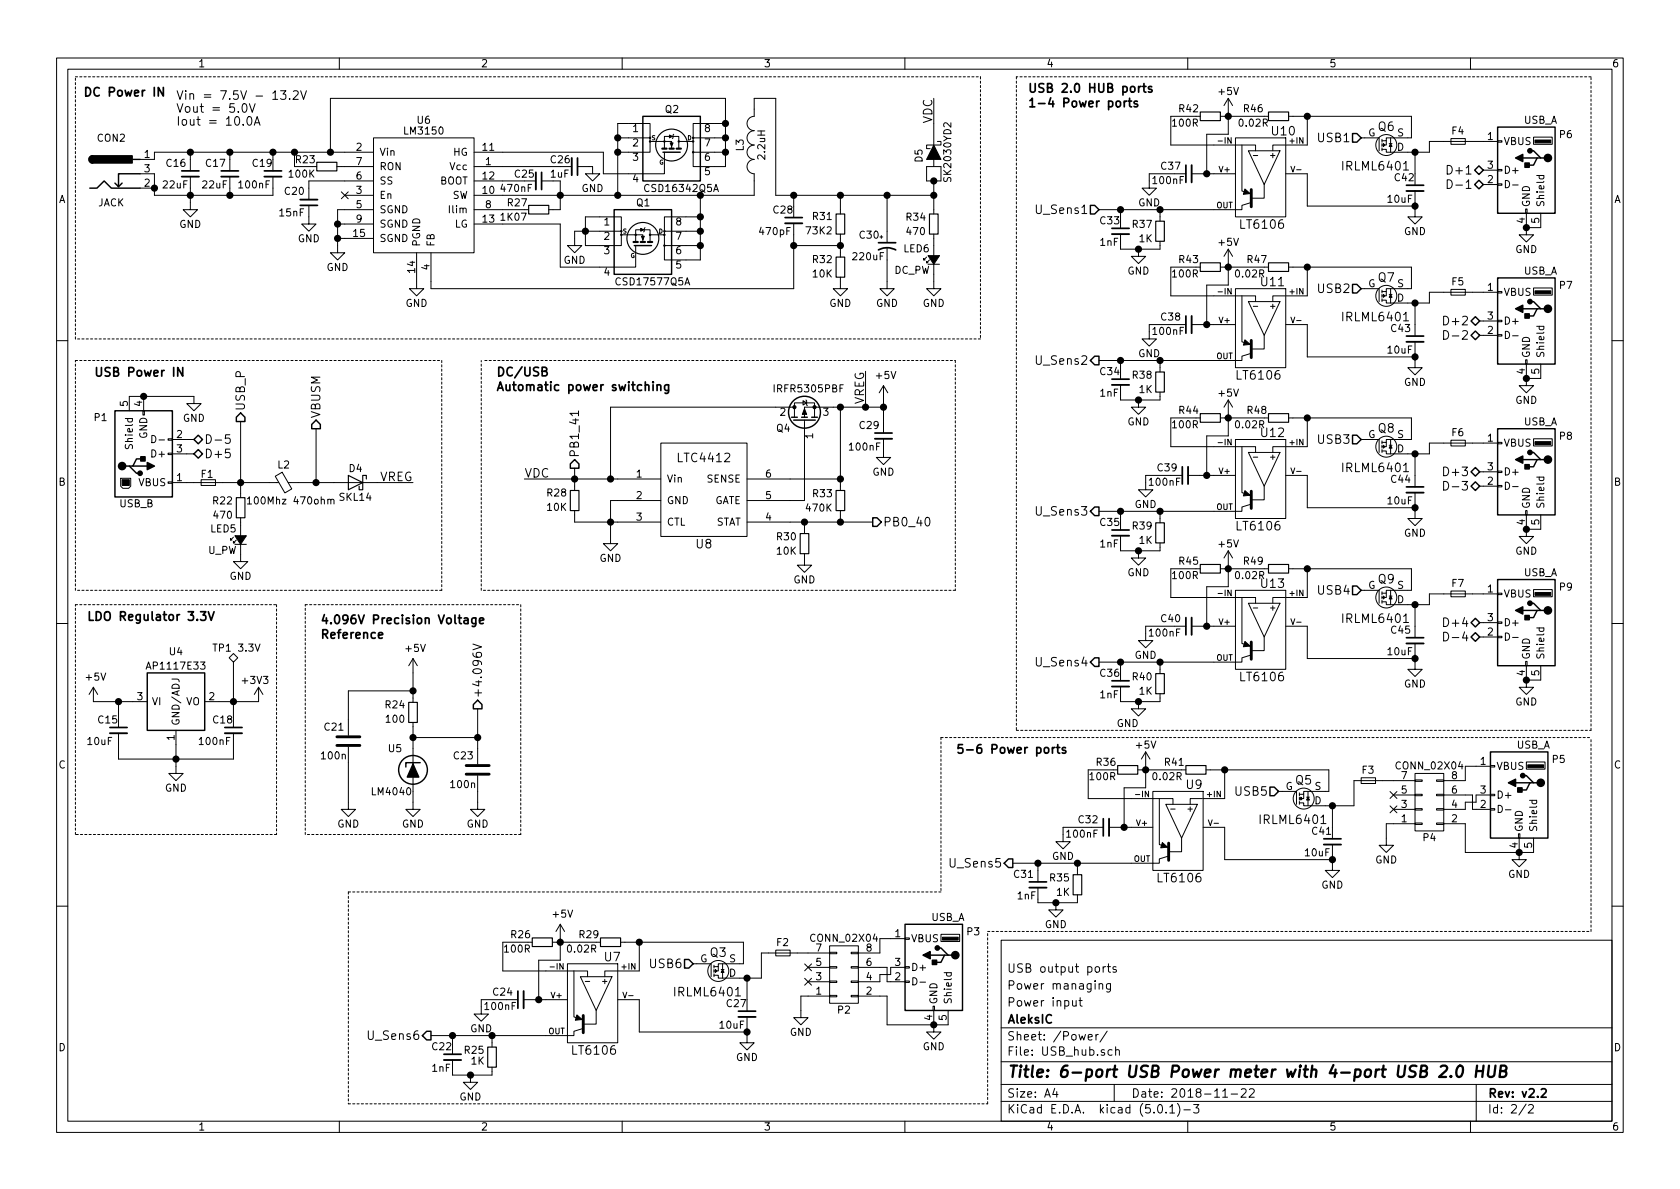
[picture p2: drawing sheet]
<svg xmlns="http://www.w3.org/2000/svg" width="297mm" height="210mm" viewBox="0 0 297 210" stroke-linecap="round" stroke-linejoin="round" font-family="sans-serif">
<defs><g id="words">
<text font-size="2.8" x="178" y="190.5">Title: 6-port USB Power meter with 4-port USB 2.0 HUB</text>
<g font-size="2.1">
<text x="14.6" y="17.1">DC Power IN</text>
<text x="31.1" y="17.6">Vin = 7.5V - 13.2V</text>
<text x="181.6" y="16.4">USB 2.0 HUB ports</text>
<text x="31.1" y="19.9">Vout = 5.0V</text>
<text x="31.1" y="22.2">Iout = 10.0A</text>
<text x="164.8" y="21.9" transform="rotate(-90 164.8 21.9)">VDC</text>
<text x="181.6" y="19">1-4 Power ports</text>
<text x="225" y="23.9">U10</text>
<text x="243.7" y="23.2">Q6</text>
<text x="233.2" y="25.1">USB1</text>
<text x="237.6" y="30.1">IRLML6401</text>
<text x="256.5" y="30.9">D+1</text>
<text x="257" y="33.4">D-1</text>
<text x="183.6" y="37.8">U_Sens1</text>
<text x="219.5" y="40.5">LT6106</text>
<text x="223.1" y="50.6">U11</text>
<text x="233.2" y="51.8">USB2</text>
<text x="243.7" y="49.8">Q7</text>
<text x="237.6" y="56.8">IRLML6401</text>
<text x="255.9" y="57.5">D+2</text>
<text x="183.6" y="64.5">U_Sens2</text>
<text x="256.4" y="60.1">D-2</text>
<text x="16.5" y="66.6">USB Power IN</text>
<text x="87.6" y="66.5">DC/USB</text>
<text x="87.6" y="69.1">Automatic power switching</text>
<text x="152.8" y="71.7" transform="rotate(-90 152.8 71.7)">VREG</text>
<text x="218.8" y="67.1">LT6106</text>
<text x="43.3" y="72.8" transform="rotate(-90 43.3 72.8)">USB_P</text>
<text x="56.6" y="74" transform="rotate(-90 56.6 74)">VBUSM</text>
<text x="223.1" y="77.3">U12</text>
<text x="243.7" y="76.5">Q8</text>
<text x="36.1" y="78.5">D-5</text>
<text x="36.1" y="81">D+5</text>
<text x="102.4" y="81" transform="rotate(-90 102.4 81)">PB1_41</text>
<text x="120" y="81.7">LTC4412</text>
<text x="233.2" y="78.5">USB3</text>
<text x="237.6" y="83.5">IRLML6401</text>
<text x="67" y="85.1">VREG</text>
<text x="92.7" y="84.4">VDC</text>
<text x="255.9" y="84.2">D+3</text>
<text x="256.4" y="86.7">D-3</text>
<text x="156.1" y="93.1">PB0_40</text>
<text x="183.6" y="91.2">U_Sens3</text>
<text x="218.8" y="93.8">LT6106</text>
<text x="123.1" y="97">U8</text>
<text x="223.1" y="104">U13</text>
<text x="233.2" y="105.2">USB4</text>
<text x="243.7" y="103.2">Q9</text>
<text x="15.2" y="109.8">LDO Regulator 3.3V</text>
<text x="56.5" y="110.4">4.096V Precision Voltage</text>
<text x="56.5" y="112.9">Reference</text>
<text x="237.6" y="110.2">IRLML6401</text>
<text x="255.9" y="110.9">D+4</text>
<text x="256.4" y="113.4">D-4</text>
<text x="183.6" y="117.9">U_Sens4</text>
<text x="85.2" y="123.6" transform="rotate(-90 85.2 123.6)">+4.096V</text>
<text x="219.5" y="120.5">LT6106</text>
<text x="168.9" y="133.3">5-6 Power ports</text>
<text x="209.8" y="139.5">U9</text>
<text x="218.6" y="140.7">USB5</text>
<text x="229.1" y="138.7">Q5</text>
<text x="223" y="145.7">IRLML6401</text>
<text x="168.3" y="153.4">U_Sens5</text>
<text x="204.9" y="156">LT6106</text>
<text x="106.9" y="170">U7</text>
<text x="115.1" y="171.2">USB6</text>
<text x="125.6" y="169.2">Q3</text>
<text x="178" y="172">USB output ports</text>
<text x="119.5" y="176.2">IRLML6401</text>
<text x="178" y="178">Power input</text>
<text x="178" y="175">Power managing</text>
<text x="65.5" y="183.9">U_Sens6</text>
<text x="178" y="184">Sheet: /Power/</text>
<text x="178" y="181">AleksIC</text>
<text x="101.4" y="186.5">LT6106</text>
<text x="178" y="186.7">File: USB_hub.sch</text>
<text x="178" y="196.9">KiCad E.D.A. kicad (5.0.1)-3</text>
<text x="178" y="194.1">Size: A4</text>
<text x="200" y="194.1">Date: 2018-11-22</text>
<text x="263" y="194.1">Rev: v2.2</text>
<text x="263" y="196.9">Id: 2/2</text>
</g>
<g font-size="1.8">
<text x="35" y="11.9">1</text>
<text x="85" y="11.9">2</text>
<text x="135" y="11.9">3</text>
<text x="185" y="11.9">4</text>
<text x="235" y="11.9">5</text>
<text x="285" y="11.9">6</text>
<text x="215.6" y="16.8">+5V</text>
<text x="71.7" y="23.8">LM3150</text>
<text x="73.8" y="21.9">U6</text>
<text x="111.9" y="23.4">1</text>
<text x="117.7" y="20">Q2</text>
<text x="124.6" y="23.4">8</text>
<text x="207.4" y="22.4">100R</text>
<text x="208.5" y="19.9">R42</text>
<text x="219.2" y="22.4">0.02R</text>
<text x="220" y="19.9">R46</text>
<text x="256.7" y="23.8">F4</text>
<text x="269.4" y="21.9">USB_A</text>
<text x="17.2" y="25.1">CON2</text>
<text x="25.6" y="27.9">1</text>
<text x="29.5" y="29.5">C16</text>
<text x="36.5" y="29.5">C17</text>
<text x="44.7" y="29.5">C19</text>
<text x="52.3" y="28.9">R23</text>
<text x="63" y="26.7">2</text>
<text x="63" y="29.2">7</text>
<text x="67.1" y="27.6">Vin</text>
<text x="80.2" y="27.6">HG</text>
<text x="85.4" y="26.7">11</text>
<text x="85.9" y="29.2">1</text>
<text x="97.4" y="28.9">C26</text>
<text x="111.9" y="25.9">2</text>
<text x="111.9" y="28.4">3</text>
<text x="124.6" y="28.4">6</text>
<text x="124.6" y="25.9">7</text>
<text x="131.5" y="26.7" transform="rotate(-90 131.5 26.7)">L3</text>
<text x="135.3" y="28" transform="rotate(-90 135.3 28)">2.2uH</text>
<text x="163.1" y="28.7" transform="rotate(-90 163.1 28.7)">D5</text>
<text x="241.9" y="24.1">G</text>
<text x="247" y="26.7">D</text>
<text x="247.1" y="24.1">S</text>
<text x="263" y="24.8">1</text>
<text x="263" y="29.8">3</text>
<text x="265.8" y="25.6">VBUS</text>
<text x="275.8" y="24.4">P6</text>
<text x="10.4" y="35.9">A</text>
<text x="25.6" y="33">2</text>
<text x="25.6" y="30.5">3</text>
<text x="28.9" y="33.3">22uF</text>
<text x="35.9" y="33.3">22uF</text>
<text x="42.4" y="33.3">100nF</text>
<text x="50.4" y="34.5">C20</text>
<text x="51.2" y="31.4">100K</text>
<text x="63" y="34.3">3</text>
<text x="63" y="31.7">6</text>
<text x="67.1" y="35.2">En</text>
<text x="67.1" y="32.6">SS</text>
<text x="67.1" y="30.1">RON</text>
<text x="77.7" y="32.6">BOOT</text>
<text x="79.7" y="30.1">Vcc</text>
<text x="80" y="35.2">SW</text>
<text x="85.4" y="34.3">10</text>
<text x="85.4" y="31.7">12</text>
<text x="88.7" y="34">470nF</text>
<text x="91.1" y="31.4">C25</text>
<text x="97.4" y="31.4">1uF</text>
<text x="102.8" y="34">GND</text>
<text x="111.9" y="32.3">4</text>
<text x="114.3" y="34">CSD16342Q5A</text>
<text x="124.6" y="31">5</text>
<text x="168.2" y="31.8" transform="rotate(-90 168.2 31.8)">SK2030YD2</text>
<text x="204" y="32.6">100nF</text>
<text x="205.4" y="30">C37</text>
<text x="245.4" y="35.9">10uF</text>
<text x="246.7" y="32">C42</text>
<text x="263" y="32.4">2</text>
<text x="265.8" y="30.7">D+</text>
<text x="285.4" y="35.9">A</text>
<text x="17.3" y="36.5">JACK</text>
<text x="31.7" y="40.3">GND</text>
<text x="49.5" y="38.3">15nF</text>
<text x="62.5" y="41.9">15</text>
<text x="63" y="36.8">5</text>
<text x="63" y="39.4">9</text>
<text x="67.1" y="37.7">SGND</text>
<text x="67.1" y="40.3">SGND</text>
<text x="79.8" y="37.7">Ilim</text>
<text x="80.3" y="40.3">LG</text>
<text x="85.4" y="39.4">13</text>
<text x="85.9" y="36.8">8</text>
<text x="88.7" y="39">1K07</text>
<text x="89.8" y="36.5">R27</text>
<text x="106.8" y="39.9">1</text>
<text x="112.6" y="36.5">Q1</text>
<text x="119.5" y="39.9">8</text>
<text x="134.4" y="41.6">470pF</text>
<text x="136.8" y="37.8">C28</text>
<text x="142.7" y="41.4">73K2</text>
<text x="143.8" y="38.9">R31</text>
<text x="160.3" y="39">R34</text>
<text x="160.4" y="41.6">470</text>
<text x="194.6" y="39.7">C33</text>
<text x="200.3" y="40.3">R37</text>
<text x="201.2" y="36.5">GND</text>
<text x="248.2" y="41.6">GND</text>
<text x="269.6" y="39.5" transform="rotate(-90 269.6 39.5)">4</text>
<text x="270.5" y="36.7" transform="rotate(-90 270.5 36.7)">GND</text>
<text x="272.2" y="39.5" transform="rotate(-90 272.2 39.5)">5</text>
<text x="273" y="36.7" transform="rotate(-90 273 36.7)">Shield</text>
<text x="52.7" y="42.8">GND</text>
<text x="57.7" y="47.9">GND</text>
<text x="67.1" y="42.8">SGND</text>
<text x="74.3" y="43.7" transform="rotate(-90 74.3 43.7)">PGND</text>
<text x="75.9" y="47.7" transform="rotate(-90 75.9 47.7)">4</text>
<text x="76.8" y="43.7" transform="rotate(-90 76.8 43.7)">FB</text>
<text x="99.6" y="46.7">GND</text>
<text x="106.8" y="42.4">2</text>
<text x="106.8" y="45">3</text>
<text x="119.5" y="47.5">5</text>
<text x="119.5" y="45">6</text>
<text x="119.5" y="42.4">7</text>
<text x="143.8" y="46.5">R32</text>
<text x="151" y="46">220uF</text>
<text x="152" y="42.2">C30</text>
<text x="159.8" y="44.6">LED6</text>
<text x="194.5" y="43.5">1nF</text>
<text x="201.4" y="42.8">1K</text>
<text x="208.5" y="46.5">R43</text>
<text x="215.6" y="43.5">+5V</text>
<text x="220.6" y="46.5">R47</text>
<text x="267.9" y="44.7">GND</text>
<text x="73.4" y="48.2" transform="rotate(-90 73.4 48.2)">14</text>
<text x="106.8" y="48.8">4</text>
<text x="109.2" y="50.5">CSD17577Q5A</text>
<text x="143.8" y="49.1">10K</text>
<text x="158.1" y="48.4">DC_PW</text>
<text x="199.3" y="48.6">GND</text>
<text x="207.4" y="49.1">100R</text>
<text x="218.6" y="49.1">0.02R</text>
<text x="241.9" y="50.8">G</text>
<text x="247" y="53.3">D</text>
<text x="247.1" y="50.8">S</text>
<text x="256.7" y="50.5">F5</text>
<text x="263" y="51.4">1</text>
<text x="265.8" y="52.3">VBUS</text>
<text x="269.4" y="48.6">USB_A</text>
<text x="275.8" y="51.1">P7</text>
<text x="71.7" y="54.3">GND</text>
<text x="146.6" y="54.3">GND</text>
<text x="154.9" y="54.3">GND</text>
<text x="163.1" y="54.3">GND</text>
<text x="204" y="59.2">100nF</text>
<text x="205.4" y="56.7">C38</text>
<text x="246" y="58.7">C43</text>
<text x="263" y="59">2</text>
<text x="263" y="56.5">3</text>
<text x="265.8" y="57.4">D+</text>
<text x="201.2" y="63.2">GND</text>
<text x="245.4" y="62.5">10uF</text>
<text x="270.5" y="63.4" transform="rotate(-90 270.5 63.4)">GND</text>
<text x="273" y="63.4" transform="rotate(-90 273 63.4)">Shield</text>
<text x="22.6" y="71.9" transform="rotate(-90 22.6 71.9)">5</text>
<text x="25.1" y="71.9" transform="rotate(-90 25.1 71.9)">4</text>
<text x="137.2" y="69.4">IRFR5305PBF</text>
<text x="155" y="67">+5V</text>
<text x="194.5" y="70.1">1nF</text>
<text x="194.6" y="66.3">C34</text>
<text x="200.3" y="67">R38</text>
<text x="201.4" y="69.5">1K</text>
<text x="215.6" y="70.1">+5V</text>
<text x="248.2" y="68.2">GND</text>
<text x="267.9" y="71.4">GND</text>
<text x="269.6" y="66.1" transform="rotate(-90 269.6 66.1)">4</text>
<text x="272.2" y="66.1" transform="rotate(-90 272.2 66.1)">5</text>
<text x="16.7" y="74.5">P1</text>
<text x="26" y="77.6" transform="rotate(-90 26 77.6)">GND</text>
<text x="31.3" y="77.5">2</text>
<text x="32.3" y="74.6">GND</text>
<text x="137.3" y="76.4">Q4</text>
<text x="137.9" y="73.5">2</text>
<text x="143.8" y="77.6" transform="rotate(-90 143.8 77.6)">1</text>
<text x="145.6" y="73.5">3</text>
<text x="152" y="75.9">C29</text>
<text x="199.3" y="75.2">GND</text>
<text x="207.4" y="75.7">100R</text>
<text x="208.5" y="73.2">R44</text>
<text x="218.6" y="75.7">0.02R</text>
<text x="220.6" y="73.2">R48</text>
<text x="241.9" y="77.5">G</text>
<text x="247.1" y="77.5">S</text>
<text x="256.7" y="77.1">F6</text>
<text x="269.4" y="75.2">USB_A</text>
<text x="275.8" y="77.8">P8</text>
<text x="23.5" y="79" transform="rotate(-90 23.5 79)">Shield</text>
<text x="27.2" y="80.9">D+</text>
<text x="31.3" y="80">3</text>
<text x="49.1" y="82.8">L2</text>
<text x="61.7" y="83.5">D4</text>
<text x="150.3" y="79.7">100nF</text>
<text x="204.7" y="83.4">C39</text>
<text x="247" y="80">D</text>
<text x="263" y="78.1">1</text>
<text x="263" y="83.2">3</text>
<text x="265.8" y="79">VBUS</text>
<text x="10.4" y="85.9">B</text>
<text x="21.1" y="89.7">USB_B</text>
<text x="24.6" y="86">VBUS</text>
<text x="31.3" y="85.1">1</text>
<text x="35.6" y="84.5">F1</text>
<text x="37.7" y="89.2">R22</text>
<text x="44.7" y="89.2">100Mhz 470ohm</text>
<text x="60.1" y="88.6">SKL14</text>
<text x="96.8" y="87.8">R28</text>
<text x="112.5" y="84.4">1</text>
<text x="112.5" y="88.3">2</text>
<text x="117.9" y="85.3">Vin</text>
<text x="117.9" y="89.1">GND</text>
<text x="125.1" y="85.3">SENSE</text>
<text x="126.2" y="89.1">GATE</text>
<text x="135.4" y="88.3">5</text>
<text x="135.4" y="84.4">6</text>
<text x="143.8" y="87.9">R33</text>
<text x="154.3" y="84.1">GND</text>
<text x="200.6" y="89.8">GND</text>
<text x="203.4" y="85.9">100nF</text>
<text x="245.4" y="89.2">10uF</text>
<text x="246" y="85.4">C44</text>
<text x="263" y="85.7">2</text>
<text x="265.8" y="84.1">D+</text>
<text x="285.4" y="85.9">B</text>
<text x="37.2" y="94.2">LED5</text>
<text x="37.9" y="91.7">470</text>
<text x="96.8" y="90.3">10K</text>
<text x="112.5" y="92.1">3</text>
<text x="117.9" y="93">CTL</text>
<text x="126.4" y="93">STAT</text>
<text x="135.4" y="92.1">4</text>
<text x="137.4" y="95.5">R30</text>
<text x="142.6" y="90.5">470K</text>
<text x="194.6" y="93">C35</text>
<text x="200.3" y="93.6">R39</text>
<text x="248.2" y="94.9">GND</text>
<text x="269.6" y="92.8" transform="rotate(-90 269.6 92.8)">4</text>
<text x="270.5" y="90" transform="rotate(-90 270.5 90)">GND</text>
<text x="272.2" y="92.8" transform="rotate(-90 272.2 92.8)">5</text>
<text x="273" y="90" transform="rotate(-90 273 90)">Shield</text>
<text x="36.8" y="98">U_PW</text>
<text x="106" y="99.4">GND</text>
<text x="137.4" y="98.1">10K</text>
<text x="194.5" y="96.8">1nF</text>
<text x="199.3" y="101.9">GND</text>
<text x="201.4" y="96.2">1K</text>
<text x="208.5" y="99.9">R45</text>
<text x="215.6" y="96.8">+5V</text>
<text x="220" y="99.9">R49</text>
<text x="267.9" y="98.1">GND</text>
<text x="269.4" y="101.9">USB_A</text>
<text x="40.6" y="102.5">GND</text>
<text x="140.3" y="103.2">GND</text>
<text x="207.4" y="102.4">100R</text>
<text x="218.6" y="102.4">0.02R</text>
<text x="241.9" y="104.1">G</text>
<text x="247" y="106.7">D</text>
<text x="247.1" y="104.1">S</text>
<text x="256.7" y="103.8">F7</text>
<text x="263" y="104.8">1</text>
<text x="265.8" y="105.7">VBUS</text>
<text x="275.8" y="104.4">P9</text>
<text x="203.4" y="112.6">100nF</text>
<text x="205.4" y="110">C40</text>
<text x="246" y="112.1">C45</text>
<text x="263" y="112.4">2</text>
<text x="263" y="109.8">3</text>
<text x="265.8" y="110.7">D+</text>
<text x="26.4" y="118.4">AP1117E33</text>
<text x="30" y="115.9">U4</text>
<text x="37.6" y="115.2">TP1</text>
<text x="42.2" y="115.2">3.3V</text>
<text x="71.8" y="115.3">+5V</text>
<text x="194.6" y="119.7">C36</text>
<text x="200.6" y="116.5">GND</text>
<text x="245.4" y="115.9">10uF</text>
<text x="269.6" y="119.5" transform="rotate(-90 269.6 119.5)">4</text>
<text x="270.5" y="116.7" transform="rotate(-90 270.5 116.7)">GND</text>
<text x="272.2" y="119.5" transform="rotate(-90 272.2 119.5)">5</text>
<text x="273" y="116.7" transform="rotate(-90 273 116.7)">Shield</text>
<text x="15.3" y="120.4">+5V</text>
<text x="24.3" y="123.8">3</text>
<text x="26.8" y="124.7">VI</text>
<text x="32.9" y="124.7">VO</text>
<text x="37" y="123.8">2</text>
<text x="43" y="120.9">+3V3</text>
<text x="68.2" y="125.3">R24</text>
<text x="194.5" y="123.5">1nF</text>
<text x="200.3" y="120.3">R40</text>
<text x="201.4" y="122.9">1K</text>
<text x="248.2" y="121.6">GND</text>
<text x="267.9" y="124.8">GND</text>
<text x="15.6" y="131.7">10uF</text>
<text x="17.4" y="127.9">C15</text>
<text x="30.9" y="130.9" transform="rotate(-90 30.9 130.9)">1</text>
<text x="31.7" y="128.4" transform="rotate(-90 31.7 128.4)">GND/ADJ</text>
<text x="35.4" y="131.7">100nF</text>
<text x="37.7" y="127.9">C18</text>
<text x="57.4" y="129.2">C21</text>
<text x="68.4" y="127.8">100</text>
<text x="197.4" y="128.6">GND</text>
<text x="10.4" y="135.9">C</text>
<text x="57" y="134.3">100n</text>
<text x="68.7" y="133">U5</text>
<text x="80.3" y="134.3">C23</text>
<text x="192.8" y="138">100R</text>
<text x="193.9" y="135.4">R36</text>
<text x="201" y="132.4">+5V</text>
<text x="204" y="138">0.02R</text>
<text x="206" y="135.4">R41</text>
<text x="240.9" y="136.8">F3</text>
<text x="247.1" y="136.1">CONN_02X04</text>
<text x="247.8" y="137.8">7</text>
<text x="256.7" y="137.8">8</text>
<text x="261.8" y="135.2">1</text>
<text x="264.5" y="136.1">VBUS</text>
<text x="268.1" y="132.4">USB_A</text>
<text x="274.5" y="134.9">P5</text>
<text x="285.4" y="135.9">C</text>
<text x="29.2" y="140">GND</text>
<text x="66" y="140.6">LM4040</text>
<text x="79.8" y="139.4">100n</text>
<text x="227.3" y="139.7">G</text>
<text x="232.4" y="142.2">D</text>
<text x="232.5" y="139.7">S</text>
<text x="247.8" y="142.9">3</text>
<text x="247.8" y="140.3">5</text>
<text x="256.7" y="142.9">4</text>
<text x="256.7" y="140.3">6</text>
<text x="261.8" y="142.9">2</text>
<text x="261.8" y="140.3">3</text>
<text x="264.5" y="141.2">D+</text>
<text x="59.6" y="146.3">GND</text>
<text x="71.1" y="146.3">GND</text>
<text x="82.5" y="146.3">GND</text>
<text x="188.7" y="148.1">100nF</text>
<text x="190.8" y="145.6">C32</text>
<text x="232.1" y="147.6">C41</text>
<text x="247.8" y="145.4">1</text>
<text x="251.7" y="148.8">P4</text>
<text x="256.7" y="145.4">2</text>
<text x="268.4" y="150" transform="rotate(-90 268.4 150)">4</text>
<text x="269.2" y="147.2" transform="rotate(-90 269.2 147.2)">GND</text>
<text x="270.9" y="150" transform="rotate(-90 270.9 150)">5</text>
<text x="271.8" y="147.2" transform="rotate(-90 271.8 147.2)">Shield</text>
<text x="179.3" y="155.2">C31</text>
<text x="185.7" y="155.9">R35</text>
<text x="186" y="152.1">GND</text>
<text x="230.8" y="151.4">10uF</text>
<text x="243.2" y="152.7">GND</text>
<text x="266.6" y="155.2">GND</text>
<text x="179.9" y="159">1nF</text>
<text x="186.8" y="158.4">1K</text>
<text x="233.6" y="157.1">GND</text>
<text x="90.4" y="165.9">R26</text>
<text x="97.8" y="162.3">+5V</text>
<text x="102.5" y="165.9">R29</text>
<text x="137.4" y="167.3">F2</text>
<text x="143.6" y="166.5">CONN_02X04</text>
<text x="158.3" y="165.7">1</text>
<text x="161" y="166.6">VBUS</text>
<text x="164.6" y="162.9">USB_A</text>
<text x="171" y="165.4">P3</text>
<text x="184.7" y="164.1">GND</text>
<text x="89.3" y="168.4">100R</text>
<text x="100.5" y="168.4">0.02R</text>
<text x="123.8" y="170.2">G</text>
<text x="128.9" y="172.7">D</text>
<text x="129" y="170.2">S</text>
<text x="144.3" y="173.3">3</text>
<text x="144.3" y="170.8">5</text>
<text x="144.3" y="168.3">7</text>
<text x="153.2" y="173.3">4</text>
<text x="153.2" y="170.8">6</text>
<text x="153.2" y="168.3">8</text>
<text x="158.3" y="173.3">2</text>
<text x="158.3" y="170.8">3</text>
<text x="161" y="171.7">D+</text>
<text x="85.9" y="178.6">100nF</text>
<text x="87.2" y="176.1">C24</text>
<text x="128.5" y="178.1">C27</text>
<text x="144.3" y="175.9">1</text>
<text x="148.2" y="179.2">P2</text>
<text x="153.2" y="175.9">2</text>
<text x="165.7" y="177.7" transform="rotate(-90 165.7 177.7)">GND</text>
<text x="168.3" y="177.7" transform="rotate(-90 168.3 177.7)">Shield</text>
<text x="10.4" y="185.9">D</text>
<text x="76.5" y="185.7">C22</text>
<text x="83.1" y="182.5">GND</text>
<text x="127.3" y="181.9">10uF</text>
<text x="139.6" y="183.2">GND</text>
<text x="163.1" y="185.7">GND</text>
<text x="164.8" y="180.4" transform="rotate(-90 164.8 180.4)">4</text>
<text x="167.4" y="180.4" transform="rotate(-90 167.4 180.4)">5</text>
<text x="285.4" y="185.9">D</text>
<text x="76.4" y="189.5">1nF</text>
<text x="82.2" y="186.4">R25</text>
<text x="83.3" y="188.3">1K</text>
<text x="130.1" y="187.6">GND</text>
<text x="81.2" y="194.6">GND</text>
<text x="35" y="199.9">1</text>
<text x="85" y="199.9">2</text>
<text x="135" y="199.9">3</text>
<text x="185" y="199.9">4</text>
<text x="235" y="199.9">5</text>
<text x="285" y="199.9">6</text>
</g>
<g font-size="1.4">
<text x="215.6" y="25.4">-IN</text>
<text x="221.8" y="28">-</text>
<text x="224.6" y="28">+</text>
<text x="228.1" y="25.4">+IN</text>
<text x="215.6" y="30.5">V+</text>
<text x="228.5" y="30.5">V-</text>
<text x="215" y="36.8">OUT</text>
<text x="215.6" y="52.1">-IN</text>
<text x="228.1" y="52.1">+IN</text>
<text x="215.6" y="57.1">V+</text>
<text x="221.8" y="54.6">-</text>
<text x="224.6" y="54.6">+</text>
<text x="228.5" y="57.1">V-</text>
<text x="215" y="63.5">OUT</text>
<text x="215.6" y="78.7">-IN</text>
<text x="215.6" y="83.8">V+</text>
<text x="221.8" y="81.3">-</text>
<text x="224.6" y="81.3">+</text>
<text x="228.1" y="78.7">+IN</text>
<text x="228.5" y="83.8">V-</text>
<text x="215" y="90.2">OUT</text>
<text x="215.6" y="105.4">-IN</text>
<text x="221.8" y="108">-</text>
<text x="224.6" y="108">+</text>
<text x="228.1" y="105.4">+IN</text>
<text x="215.6" y="110.5">V+</text>
<text x="228.5" y="110.5">V-</text>
<text x="215" y="116.8">OUT</text>
<text x="201" y="141">-IN</text>
<text x="207.2" y="143.5">-</text>
<text x="210" y="143.5">+</text>
<text x="213.5" y="141">+IN</text>
<text x="201" y="146">V+</text>
<text x="213.9" y="146">V-</text>
<text x="200.4" y="152.4">OUT</text>
<text x="97.5" y="171.4">-IN</text>
<text x="110" y="171.4">+IN</text>
<text x="97.5" y="176.5">V+</text>
<text x="103.7" y="174">-</text>
<text x="106.5" y="174">+</text>
<text x="110.4" y="176.5">V-</text>
<text x="96.9" y="182.9">OUT</text>
</g>
<g font-size="1.1">
<text x="115.2" y="24.8">S</text>
<text x="116.6" y="29.1">G</text>
<text x="121.5" y="24.8">D</text>
<text x="110.1" y="41.3">S</text>
<text x="116.5" y="41.3">D</text>
<text x="111.5" y="45.6">G</text>
</g>
</g></defs>
<g fill="none" stroke="#000" stroke-width=".18">
<path d="M10 10.3h277v189.9h-277zM12 12.2h273v186.1h-273zM42.9 18.5l.3-.2a.82 .82 0 0 1 .6 .7 .82 .82 0 0 1-.4 .8l-.1 .1a.86 .86 0 0 1-.4-1.4zM44.1 18.3l.5 1.6 .5-1.6M49.6 16h.9l-.5 .6 .5 .2v.6l-.2 .2h-.5l-.2-.2M51.2 17.4v.2M51.9 16.2l.6-.2 .2 .2v.3l-.9 1.1h.9M53.2 16l.5 1.6 .5-1.6M60 10.3v1.9M110 10.3v1.9M160 10.3v1.9M165.1 17.4v8.2"/>
<path d="M210 10.3v1.9M217.2 17.4v6.3h-3.8v7M217.2 17.4l-.8 1.3M217.2 17.4l.7 1.3M260 10.3v1.9M24.8 33.3h2.5M24.8 30.7h2.5v3.8h21v-3.3M33.7 31.2v5.9h-1.3l1.3 1.2 1.2-1.2h-1.2M33.7 26.9v3.3M40.6 26.9v3.3M40.6 31.2v3.3M43.8 20.7l.4-.1a.97 .97 0 0 1 0 1.5 .84 .84 0 0 1-.4-1.4z"/>
<path d="M45 22.1l.5-1.5 .5 1.5M45.1 21.7h.7M48.3 26.9v3.3M52.1 26.9v2.6h3.1M54.6 36.3v3.3h-1.3l1.3 1.3 1.3-1.3h-1.3M59.6 29.5h6.4M59.7 39.6h6.3M60.4 33.9l1.2 1.2M61 34.5h5M61.6 33.9l-1.2 1.2M66 24.4h17.8v20.3h-17.8zM66 37.1h-6.3v7.6h-1.3l1.3 1.3 1.3-1.3h-1.3"/>
<path d="M66 26.9h-38.7v1.3h-2.5M66 32h-11.4v3.3M83.8 26.9h22.9v3.8h10.8v-3.8M83.8 39.6h15.3v7.6h13.3v-3.8M83.8 34.5h49.5v-3.8a1.27 1.27 0 0 1-1.2-1.2 1.27 1.27 0 0 1 1.2-1.3 1.27 1.27 0 0 1-1.2-1.3 1.27 1.27 0 0 1 1.2-1.3 1.27 1.27 0 0 1-1.2-1.2 1.27 1.27 0 0 1 1.2-1.3 1.27 1.27 0 0 1-1.2-1.3 1.27 1.27 0 0 1 1.2-1.2v-3.2h3.9v17.1h27.9M83.8 29.5h15.3M83.8 32h8.9M83.8 37.1h8.9M95.8 32h2M99.1 32v5.1h-2.1M102.1 29.5h2.7v1.2h-1.3l1.3 1.3 1.2-1.3h-1.2M103.5 38.3h6.4v5.1h-6.4z"/>
<path d="M109.2 26.9h5.7v-5.1h-5.7v12.7M109.2 24.4h5.7M114.9 25h3.8v1.3M117.5 26.3v-2.2h2.5v2.2M119.1 23.7l-.2 .8M120 25h2.6M122.6 26.9h5.7M122.6 24.4h5.7M123.8 34.5v11.5h-6.3v-7.7h6.3M128.3 21.8h-5.7v7.7h5.7v-12.1h-69.9v9.5M140.3 39.5v11.5h-64.1v-6.3M140.3 34.5v4"/>
<path d="M148.6 34.5v3.3M156.8 34.5v8.4M165.1 28.2v1.3M165.1 32v5.8M165.7 25h.7v.6h-2.6v.7h.7M166.4 29.5h-2.6v2.5h2.6M198.1 37.1v3.3M205.1 37.1v2M209.7 30.7h-6.5v2.6h-1.3l1.3 1.2 1.3-1.2h-1.3M210.7 30.7h7.7M212.2 20.6h-5.2v5h15v1.1M215.8 20.6h7.7"/>
<path d="M218.4 24.4h8.9v13.9h-8.9zM219.6 25.6v8.2l1.6 .5M220.7 26.7h5.6l-2.8 5.9zM221.2 35.8l-1.6 .5v.8h-25.3M223.5 32.6v2.4h-2.3M227.2 25.6h-2.2v1.1M227.3 30.7h3.8v5.7h19.1M227.8 20.6h21.8v3.8h-4.5v.5h-.8M231.1 20.6v5h-3.8M240.7 24.4h3.1v2.3M244.3 24.6v.5M244.3 25.4v.5"/>
<path d="M244.3 26.2v.5M245.1 24.9v.7h-.8M245.6 25.4h.5M245.9 24.4v2.5M248.2 30.1h.8M250.2 33.8v4.5h-1.3l1.3 1.3 1.3-1.3h-1.3M250.2 26.9v5.9M255.9 29.3a.77 .77 0 0 1 .9 .7 .77 .77 0 0 1-.9 .8zM255.9 31.8a.77 .77 0 0 1 .9 .8 .77 .77 0 0 1-.9 .7zM256.5 24.5h2.6v1h-2.6zM262.3 32.6h2.5M262.3 30.1h2.5"/>
<path d="M264.8 32.5h.8v.3h-.8zM264.8 30h.8v.2h-.8zM264.8 24.9h.8v.2h-.8zM264.8 25h-12.1v1.9h-7.6v-.5h-.8M266.2 31.9a.64 .64 0 0 1 .7 .7 .64 .64 0 0 1-.7 .6zM267.4 32.7h1M269.7 37h.3v.7h-.3zM269.9 37.7v2.6M271.1 24.3h3.3v1.2h-3.3zM271.7 31h1.3M272.2 31l-.1 .4 .3 .2 .5-.1v-.5M272.4 37.7v2.6h-2.5"/>
<path d="M59.7 42.2h6.3M73.7 44.7v6.3h-1.3l1.3 1.3 1.2-1.3h-1.2M109.9 41.5h3.8v1.3M109.9 40.9h-8.3v2.5h-1.3l1.3 1.3 1.3-1.3h-1.3M112.4 42.8v-2.2h2.5v2.2M114 40.3l-.2 .7M114.9 41.5h2.6M117.5 40.9h6.3M117.5 43.4h6.3M140.3 43.4h8.3M148.6 49v2h-1.3l1.3 1.3 1.3-1.3h-1.3M148.6 41.4v4.1"/>
<path d="M155.6 41.9h.5M156.8 43.9v7.1h-1.2l1.2 1.3 1.3-1.3h-1.3M163.8 45.5l-.5 .5v-.3v.3h.3M164.1 46.7h2M164.3 46l-.5 .5v-.3v.3h.3M165.1 46.7v4.3h-1.3l1.3 1.3 1.3-1.3h-1.3M165.1 41.4v3.8M198.1 41.4v2M201.3 44.1v1.2h-1.3l1.3 1.3 1.3-1.3h-1.3M205.1 42.7v1.4h-7M209.7 57.4h-6.5v2.5h-1.3l1.3 1.3 1.3-1.3h-1.3M210.7 57.4h7.7"/>
<path d="M212.2 47.2h-5.2v5.1h15v1M215.8 47.2h8.5M217.2 44.1v6.3h-3.8v7M217.2 44.1l-.8 1.2M217.2 44.1l.7 1.2M218.4 51h8.9v14h-8.9zM219.6 52.3v8.1l1.6 .6M220.7 53.3h5.6l-2.8 6zM223.5 59.3v2.4h-2.3M227.2 52.3h-2.2v1M227.3 57.4h3.8v5.7h19.1M227.8 47.2h21.8v3.8h-4.5v.6h-.8"/>
<path d="M231.1 47.2v5.1h-3.8M240.7 51h3.1v2.3M244.3 51.3v.5M244.3 52.1v.5M244.3 52.8v.5M245.1 51.6v.7h-.8M245.6 52.1h.5M245.9 51v2.6M248.2 56.7h.8M250.2 53.6v5.8M255.2 55.9a.77 .77 0 0 1 .9 .8 .77 .77 0 0 1-.9 .7zM255.2 58.5a.77 .77 0 0 1 .9 .7 .77 .77 0 0 1-.9 .8z"/>
<path d="M256.5 51.2h2.6v1h-2.6zM261.6 56.8h3.2M261.6 59.3h3.2M264.8 59.2h.8v.2h-.8zM264.8 56.6h.8v.3h-.8zM264.8 51.6h.8v.2h-.8zM264.8 51.7h-12.1v1.9h-7.6v-.5h-.8M266.2 58.6a.64 .64 0 0 1 .7 .6 .64 .64 0 0 1-.7 .7zM267.4 59.4h1M269.9 40.3v1.2h-1.3l1.3 1.3 1.2-1.3h-1.2M271.1 50.9h3.3v1.3h-3.3zM271.7 57.7h1.3"/>
<path d="M272.2 57.7l-.1 .4 .3 .2 .5-.1v-.5M10 60.2h2M25.3 72.6h.2v.8h-.2zM25.4 70.1v2.5M26.8 77a.64 .64 0 0 1 .8 .6 .64 .64 0 0 1-.8 .7zM28.1 77.8h1M29.7 77.6h.8v.2h-.8zM30.5 77.7h3.8M34.3 71.4h-1.3l1.3 1.2 1.3-1.2h-1.3v-1.3h-11.4v2.5M40.6 76.9h-.7l-.1 .7 .3-.1h.5l.1 .2-.1 .6-.2 .1h-.3l-.3-.1M40.6 79.4h-.7l-.1 .7 .3-.1 .5 .1 .1 .2-.1 .5-.2 .1h-.3l-.3-.1M42.5 74.5v13.5"/>
<path d="M55.9 75.8v9.5M102.3 73.1h-1.5l.4 .4M102.3 72.7v.8M116.8 78.4h15.3v16.5h-15.3zM140.5 72v-.8h3.5v2.6M140.5 72v1.8M140.5 72h-32.6v12.7M142 70.9l.6 .3-.6 .4zM142.2 74.5v14h-10.1M142.2 74.3v.2M142.5 70.7l.1 .2v.7l.1 .1M148.6 72v14.7"/>
<path d="M153 65.7v6.3M156.2 77.6v3.3h-1.3l1.3 1.3 1.3-1.3h-1.3M156.2 72h-14v1.8M156.2 68.2v8.4M156.2 68.2l-.8 1.3M156.2 68.2l.8 1.3M198.1 63.7v3.4M198.1 68.1v2M201.3 70.7v1.3h-1.3l1.3 1.3 1.3-1.3h-1.3M205.1 63.7v2.1M205.1 69.3v1.4h-7M212.2 73.9h-5.2v5.1h15v1"/>
<path d="M215.8 73.9h8.5M217.2 70.7v6.4h-3.8v7M217.2 70.7l-.8 1.3M217.2 70.7l.7 1.3M218.4 77.7h8.9v14h-8.9zM219.6 79v8.1l1.6 .5M221.2 62.5l-1.6 .5v.7h-25.3M227.2 79h-2.2v1M227.8 73.9h21.8v3.8h-4.5v.5h-.8M231.1 73.9v5.1h-3.8M240.7 77.7h3.1v2.3M244.3 78v.5"/>
<path d="M244.3 78.7v.5M244.3 79.5v.5M245.1 78.2v.8h-.8M245.6 78.7h.5M245.9 77.7v2.6M250.2 60.4v4.6h-1.3l1.3 1.3 1.3-1.3h-1.3M256.5 77.8h2.6v1.1h-2.6zM264.8 78.2h.8v.3h-.8zM264.8 78.4h-12.1v1.9h-7.6v-.5h-.8M269.7 63.6h.3v.8h-.3zM269.9 66.9v1.3h-1.3l1.3 1.3 1.2-1.3h-1.2M269.9 64.4v2.5"/>
<path d="M271.1 77.6h3.3v1.3h-3.3zM272.4 64.4v2.5h-2.5M285 60.2h2M21.3 84.6h1.8v1.4l-.4 .4h-1l-.4-.4zM29.7 80.1h.8v.3h-.8zM29.7 85.2h.8v.3h-.8zM30.5 85.3h18.8M30.5 80.3h3.8M35.6 84.8h2.5v1h-2.5zM41.3 95l-.5 .5v-.3v.3h.2M41.5 96.3h2.1M41.8 95.5l-.5 .5v-.2v.2h.2"/>
<path d="M42.5 96.3v3h1.3l-1.3 1.3-1.2-1.3h1.2M42.5 91.6v3.1M43.7 88.2l.4-.3v1.2M43.7 89.1h.8M48.7 84.2l1.2-.7 1.7 3-1.2 .7zM51 85.3h22M58 88.4l.1-.1h.3l.1 .8M58.5 88.5l.2-.2h.3l.1 .8M92.7 84.7h24.1M101.6 90.3v2h15.2M101.6 82.8v3.9M116.8 88.5h-8.9v7.6h-1.2l1.2 1.3 1.3-1.3h-1.3"/>
<path d="M132.1 84.7h16.5M132.1 92.3h22.2M142.2 97.9v2h-1.2l1.2 1.3 1.3-1.3h-1.3M142.2 92.3v2.1M148.6 90.3v2M163.7 91.6l.4-.1a.97 .97 0 0 1 0 1.5 .84 .84 0 0 1-.4-1.4zM198.1 90.4v3.3M198.1 94.7v2.1M201.3 97.4v1.3h-1.3l1.3 1.2 1.3-1.2h-1.3M205.1 90.4v2.1M205.1 96v1.4h-7M209 84.1h-6.4v2.5h-1.3l1.3 1.3 1.2-1.3h-1.2"/>
<path d="M210.1 84.1h8.3M217.2 97.4v6.4h-3.8v6.9M217.2 97.4l-.8 1.3M217.2 97.4l.7 1.3M220.7 80h5.6l-2.8 6zM221.2 89.1l-1.6 .6v.7h-25.3M223.5 86v2.4h-2.3M227.3 84.1h3.8v5.7h19.1M248.2 83.4h.8M250.2 87.1v4.6h-1.3l1.3 1.3 1.3-1.3h-1.3M250.2 80.3v5.8M255.2 82.6a.77 .77 0 0 1 .9 .8 .77 .77 0 0 1-.9 .7z"/>
<path d="M255.2 85.1a.77 .77 0 0 1 .9 .8 .77 .77 0 0 1-.9 .8zM261.6 86h3.2M261.6 83.4h3.2M264.8 85.8h.8v.3h-.8zM264.8 83.3h.8v.3h-.8zM266.2 85.3a.64 .64 0 0 1 .7 .6 .64 .64 0 0 1-.7 .6zM267.4 86h1M269.7 90.3h.3v.8h-.3zM269.9 93.6v1.3h-1.3l1.3 1.2 1.2-1.2h-1.2M269.9 91.1v2.5M271.7 84.4h1.3M272.2 84.4l-.1 .4 .3 .2 .5-.1v-.5"/>
<path d="M272.4 91.1v2.5h-2.5M10 110.3h2M40.5 116.3l.8-.7 .7 .7-.7 .8zM41.3 117.1v11.5M73 116.5v7.7M73 116.5l-.7 1.2M73 116.5l.8 1.2M83.6 113.9l1.5 .5-1.5 .5M198.1 117.1v3.3M205.1 117.1v2M209.7 110.7h-7.1v2.6h-1.3l1.3 1.2 1.2-1.2h-1.2M210.7 110.7h7.7"/>
<path d="M212.2 100.6h-5.2v5.1h15v1M215.8 100.6h8.5M218.4 104.4h8.9v14h-8.9zM219.6 105.7v8.1l1.6 .5M220.7 106.7h5.6l-2.8 5.9zM221.2 115.8l-1.6 .5v.8h-25.3M223.5 112.6v2.5h-2.3M227.2 105.7h-2.2v1M227.3 110.7h3.8v5.8h19.1M227.8 100.6h21.8v3.8h-4.5v.5h-.8M231.1 100.6v5.1h-3.8M240.7 104.4h3.1v2.3"/>
<path d="M244.3 104.6v.6M244.3 105.4v.5M244.3 106.2v.5M245.1 104.9v.8h-.8M245.6 105.4h.5M245.9 104.4v2.5M248.2 110.1h.8M250.2 113.8v4.6h-1.3l1.3 1.2 1.3-1.2h-1.3M250.2 106.9v5.9M255.2 109.3a.77 .77 0 0 1 .9 .7 .77 .77 0 0 1-.9 .8zM255.2 111.8a.77 .77 0 0 1 .9 .8 .77 .77 0 0 1-.9 .7zM256.5 104.5h2.6v1h-2.6z"/>
<path d="M261.6 112.6h3.2M261.6 110.1h3.2M264.8 112.5h.8v.3h-.8zM264.8 110h.8v.2h-.8zM264.8 104.9h.8v.3h-.8zM264.8 105h-12.1v1.9h-7.6v-.5h-.8M266.2 111.9a.64 .64 0 0 1 .7 .7 .64 .64 0 0 1-.7 .6zM267.4 112.7h1M269.7 117h.3v.7h-.3zM269.9 117.7v2.6M271.1 104.3h3.3v1.2h-3.3zM271.7 111h1.3"/>
<path d="M272.2 111l-.1 .4 .3 .3 .5-.1v-.6M272.4 117.7v2.6h-2.5M285 110.3h2M16.5 121.5v2.6h9.5M16.5 121.5l-.8 1.3M16.5 121.5l.8 1.3M21 124.1v4.5M21 129.7v4.5h20.3v-4.5M30.4 120.1h.9a.39 .39 0 0 1 .4 .5M31.1 129.2v7.6h1.3l-1.3 1.2-1.3-1.2h1.3M45.7 121.5v2.6h-9.5M45.7 121.5l-.7 1.3"/>
<path d="M45.7 121.5l.8 1.3M61.6 132.1v11h1.3l-1.3 1.3-1.3-1.3h1.3M73 127.8v15.3h1.3l-1.3 1.3-1.2-1.3h1.2M73 122.2h-11.4v7.8M73 130.4h11.5M84.5 137.2v5.9h1.2l-1.2 1.3-1.3-1.3h1.3M84.5 125.3v9.8M197.6 136.1h-5.2v5.1h15v1M198.1 121.4v2M201.2 136.1h8.5M201.3 124.1v1.2h-1.3l1.3 1.3 1.3-1.3h-1.3M202.6 133v6.3h-3.8v7"/>
<path d="M202.6 133l-.8 1.2M202.6 133l.7 1.2M203.8 139.9h8.9v14h-8.9zM205.1 122.7v1.4h-7M213.2 136.1h21.7v3.8h-4.4v.6h-.8M216.5 136.1v5.1h-3.8M226.1 139.9h3.1v2.3M231.3 139.9v2.6M240.7 137.5h2.5v1.1h-2.5zM245.8 140l1.2 1.2M247 140l-1.2 1.2M250.2 137.9h1.3v.3h-1.3z"/>
<path d="M250.2 136.8h5.1v10.1h-5.1zM250.2 138h-10.8v4.5h-8.9v-.5h-.8M254 137.9h1.3v.3h-1.3zM263.5 135.4h.8v.2h-.8zM263.5 135.5h-4.4v2.5h-3.8M269.9 134.7h3.3v1.3h-3.3zM269.9 120.3v1.2h-1.3l1.3 1.3 1.2-1.3h-1.2M183.5 152.6v3.4M183.5 157v2M186.7 159.6v1.3h-1.3l1.3 1.3 1.3-1.3h-1.3M190.5 152.6v2.1M190.5 158.2v1.4h-7"/>
<path d="M195.1 146.3h-7.1v2.5h-1.3l1.3 1.3 1.2-1.3h-1.2M196.1 146.3h7.7M205 141.2v8.1l1.6 .6M206.1 142.2h5.6l-2.8 6zM206.6 151.4l-1.6 .5v.7h-25.9M208.9 148.2v2.4h-2.3M212.6 141.2h-2.2v1M212.7 146.3h3.8v5.7h19.1M229.7 140.2v.5M229.7 141v.5M229.7 141.7v.5M230.5 140.5v.7h-.8"/>
<path d="M231 141h.5M233.6 145.6h.8M235.6 149.3v4.6h-1.3l1.3 1.3 1.3-1.3h-1.3M235.6 142.5v5.8M245.8 142.5l1.2 1.2M246.4 143.1h3.8M246.4 140.6h3.8M247 142.5l-1.2 1.2M250.2 140.5h1.3v.2h-1.3zM250.2 143h1.3v.3h-1.3zM250.2 145.5h1.3v.3h-1.3zM250.2 145.7h-5.1v3.8h-1.3l1.3 1.2 1.3-1.2h-1.3"/>
<path d="M254 140.5h1.3v.2h-1.3zM254 143h1.3v.3h-1.3zM254 145.5h1.3v.3h-1.3zM255.3 145.7h3.8v5h12v-2.5M255.3 140.6h5v2.5h3.2M263.5 143h.8v.3h-.8zM263.5 140.5h.8v.2h-.8zM263.5 140.6h-2.5v1.3h-1.9v1.2h-3.8M264.9 142.4a.64 .64 0 0 1 .7 .6 .64 .64 0 0 1-.7 .7zM266.2 143.2h1M268.5 147.4h.2v.8h-.2zM268.6 148.2v3.8h-1.3l1.3 1.3 1.3-1.3h-1.3"/>
<path d="M270.4 141.5h1.3M270.9 141.5v.4l.2 .2 .6-.1v-.5M10 160.2h2M91.6 176.8h-6.5v2.5h-1.3l1.3 1.3 1.3-1.3h-1.3M92.6 176.8h7.7M94.1 166.6h-5.2v5.1h15v1M97.7 166.6h8.5M99.1 163.4v6.4h-3.9v7M99.1 163.4l-.8 1.3M99.1 163.4l.7 1.3M100.3 170.4h8.9v14h-8.9zM101.5 171.7v8.1l1.6 .5"/>
<path d="M102.6 172.7h5.6l-2.8 6zM105.4 178.7v2.4h-2.3M109.1 171.7h-2.2v1M109.2 176.8h3.8v5.7h19.1M109.7 166.6h21.7v3.8h-4.4v.5h-.8M113 166.6v5.1h-3.8M122.6 170.4h3.1v2.3M126.2 170.7v.5M126.2 171.4v.6M126.2 172.2v.5M127 170.9v.8h-.8M127.5 171.4h.5"/>
<path d="M127.8 170.4v2.6M130 176.1h.9M132.1 179.8v4.6h-1.3l1.3 1.3 1.2-1.3h-1.2M132.1 173v5.8M137.2 168h2.5v1h-2.5zM142.3 170.5l1.2 1.2M142.3 173l1.2 1.2M142.9 173.6h3.8M142.9 171.1h3.8M143.5 170.5l-1.2 1.2M143.5 173l-1.2 1.2M146.7 168.4h1.3v.3h-1.3z"/>
<path d="M146.7 170.9h1.3v.3h-1.3zM146.7 173.5h1.3v.2h-1.3zM146.7 176h1.3v.3h-1.3zM146.7 167.3h5.1v10.1h-5.1zM146.7 176.1h-5.1v3.9h-1.3l1.3 1.2 1.3-1.2h-1.3M146.7 168.5h-12.1v4.5h-7.6v-.5h-.8M150.5 168.4h1.3v.3h-1.3zM150.5 170.9h1.3v.3h-1.3zM150.5 173.5h1.3v.2h-1.3zM150.5 176h1.3v.3h-1.3zM151.8 171.1h5v2.5h3.2M151.8 176.1h5v5.1h10.8v-2.5"/>
<path d="M160 173.5h.8v.2h-.8zM160 170.9h.8v.3h-.8zM160 165.9h.8v.2h-.8zM160 171.1h-2.5v1.2h-1.9v1.3h-3.8M160 166h-4.4v2.5h-3.8M161.4 172.9a.64 .64 0 0 1 .7 .6 .64 .64 0 0 1-.7 .7zM162.7 173.7h1M165 177.9h.2v.8h-.2zM165.1 178.7v3.8h-1.3l1.3 1.3 1.3-1.3h-1.3M166.4 165.2h3.3v1.3h-3.3zM166.9 172h1.3M167.4 172v.4l.2 .2 .5-.1v-.5"/>
<path d="M177 166.3h108v32h-108zM189.6 176.9l.1 .9 .4 .1 .2-.1M190.3 176.9v1M190.8 176.9h.5M191 176.4v1.3l.3 .2M194.3 174.1l.3-.2 .3 .1 .1 .9M194.3 173.9v1M195 170.9v1M195.5 170.9l-.5 .3M195.8 170.9h.5M196 170.4v1.3l.3 .2M196.3 173.9v1.3l-.2 .2h-.4"/>
<path d="M196.3 174l-.4-.1-.3 .3 .1 .6 .2 .1 .4-.1M197.3 171l-.3-.1-.2 .2v.3l.5 .1v.4h-.5M285 160.2h2M60 198.3v1.9M80 183.1v3.3M80 187.4v2.1M83.2 190.1v1.3h-1.3l1.3 1.3 1.3-1.3h-1.3M87 183.1v2.1M87 188.7v1.4h-7M103.1 181.9l-1.6 .5v.7h-25.3M110 198.3v1.9M160 198.3v1.9"/>
<path d="M177 194.8h108M177 191.8h108M177 187.8h108M177 181.8h108M186.5 192.5l-.4 1h1M186.8 193v1M192.4 183.4l.7-.1v-.3l-.5-.1-.2 .2 .1 .7h.6M193.8 182.9v1M194.2 182.9l-.4 .2v.1M195.8 182.3l-1.3 2M196.6 185.7l-.4-.1-.3 .3 .1 .6 .2 .1 .4-.1M197 191.8v3"/>
<path d="M197.3 185.7a.37 .37 0 0 1 .6 .1v.8M197.3 185.1v1.5M204.8 195.5l.4-.2a.94 .94 0 0 1 0 1.5 .79 .79 0 0 1-.4-1.3zM206.2 196.7v.1M206.8 195.8l.5-.5v1.5M206.8 196.8h.9M208.2 195.1a1.71 1.71 0 0 1 0 2.3M209.3 196.3h1.2M210 198.3v1.9M211 195.3h1l-.5 .6 .4 .1v.7l-.2 .1-.7-.1M216.2 194h.8M217.7 193.5h1.1"/>
<path d="M219.5 192.7l.2-.2h.3l.3 .2v.3v.2l-.9 .8h.9M220.9 192.7l.2-.2h.4l.2 .2 .1 .3-1 1h1M260 198.3v1.9M261 191.8v6.5M269.8 195.2l-1.2 2M270.3 195.5l.2-.2h.3l.3 .5-.9 1h.9"/>
<circle cx="114.9" cy="25" r=".13"/>
<circle cx="114.9" cy="24.4" r=".13"/>
<circle cx="117.5" cy="25" r=".13"/>
<circle cx="120" cy="25" r=".13"/>
<circle cx="122.6" cy="24.4" r=".13"/>
<circle cx="122.6" cy="25" r=".13"/>
<circle cx="122.6" cy="26.9" r=".13"/>
<circle cx="245.1" cy="25.6" r="1.85"/>
<circle cx="109.9" cy="40.9" r=".13"/>
<circle cx="109.9" cy="41.5" r=".13"/>
<circle cx="112.4" cy="41.5" r=".13"/>
<circle cx="114.9" cy="41.5" r=".13"/>
<circle cx="117.5" cy="41.5" r=".13"/>
<circle cx="117.5" cy="43.4" r=".13"/>
<circle cx="117.5" cy="40.9" r=".13"/>
<circle cx="245.1" cy="52.3" r="1.85"/>
<circle cx="245.1" cy="79" r="1.85"/>
<circle cx="245.1" cy="105.7" r="1.85"/>
<circle cx="230.5" cy="141.2" r="1.85"/>
<circle cx="127" cy="171.7" r="1.85"/>
</g>
<g fill="none" stroke="#000" stroke-width=".3">
<path d="M28.9 15.5v1.5l-.9-1.5v1.5M198.8 17.9v1M199.2 17.9l-.4 .3M199.5 17.9h.6M199.7 17.4v1.3l.4 .2M201.1 18l-.4-.1-.2 .2 .1 .2 .5 .2v.3h-.6M201.8 15.3l-.5 .3M202 15.3h.6M202.3 14.8v1.3l.3 .2M203.6 15.4l-.3-.1-.3 .2 .1 .2 .5 .2v.3h-.6M32.1 30.2h3.1M39.1 30.2h3.1"/>
<path d="M46.7 30.2h3.1M53.1 36.3h3M95.8 30.5v3M102.1 27.9v3.1M138.8 38.5h3.1M209.7 29.2v3.1M248.7 32.8h3M155.3 44.2a3.2 3.2 0 0 1 3.1 0M155.3 42.9h3.1M196.6 40.4h3M209.7 55.9v3M248.7 59.4h3"/>
<path d="M32.3 65v1.5l-.9-1.5v1.5M95.9 65.7l.7-.2 .1-.3-.2-.2-.6-.1v1.6h.5l.3-.3a.41 .41 0 0 0-.3-.5M116.2 68.2l.2-.2 .4 .1v1M116.2 68v1.1M118.2 68v1.4l-.3 .2-.3-.1M118.2 68.1l-.4-.1-.3 .3v.5l.2 .2h.5M154.7 76.6h3M196.6 67.1h3M196.6 93.7h3M209 82.5v3.1M248.7 86.1h3M35.5 108.2h.9l-.5 .6 .4 .1v.6l-.2 .2h-.4l-.2-.2"/>
<path d="M36.8 108.2l.5 1.5 .5-1.5M66.9 112.4l.8-.2-.1-.3h-.4l-.3 .2 .1 .7h.6M82.1 109.3h.6l.1 1M82.8 109.6l-.6 .1a.3 .3 0 0 0-.2 .3 .3 .3 0 0 0 .2 .3l.6-.1M84.1 109.3v1.2l-.3 .3-.3-.1M84.1 109.3h-.4l-.3 .2 .1 .7h.6M84.8 109.8l.7-.2-.1-.3h-.4l-.2 .2 .1 .7h.5M209.7 109.2v3.1M248.7 112.8h3M19.4 128.6h3.1M39.8 128.6h3M186.1 132.2v1"/>
<path d="M186.5 132.2l-.4 .3M186.8 132.2h.6M187 131.7v1.3l.4 .2M188.4 132.3l-.4-.1-.2 .2 .1 .2 .5 .2v.3h-.6M196.6 120.4h3M182 156h3M195.1 144.8v3M234.1 148.3h3M91.6 175.3v3M130.6 178.8h3M78.5 186.4h3M272.5 192.7l.2-.2h.4l.3 .5-.9 1h.9"/>
</g>
<path d="M251.2 189.4h.7a.5 .5 0 0 0 .4-.4 .5 .5 0 0 0-.3-.6h-.7l-.2 2h.7a.53 .53 0 0 0 .5-.5 .53 .53 0 0 0-.4-.5M254.7 188.6l.4-.2h.4a.46 .46 0 0 1 .4 .6l-.2 .3-1.3 1.1h1.3M256.5 190.3h.1l-.1 .1-.1-.1h.1v.1M257.8 188.6a.46 .46 0 0 1 .5-.2 .46 .46 0 0 1 .3 .4 1.18 1.18 0 0 1-.7 1.6l-.2-.1a1.5 1.5 0 0 1 .1-1.7zM261.1 189.4h1.1M261.2 188.4l-.3 2M262.3 188.4l-.2 2M263.3 188.4l-.2 1.7 .1 .2a.66 .66 0 0 0 1-.2l.2-1.7M265.3 189.4h.6a.5 .5 0 0 0 .5-.4 .5 .5 0 0 0-.4-.6h-.6l-.3 2h.8a.53 .53 0 0 0 .4-.5 .53 .53 0 0 0-.4-.5" fill="none" stroke="#000" stroke-width=".41"/>
<g fill="none" stroke="#000" stroke-width=".25">
<path d="M15.9 33.3h1.2l1.3-1.3 1.3 1.3h5.1M16.4 27.6a.63 .63 0 0 0-.7 .6 .63 .63 0 0 0 .7 .6M21.6 32.4l-.6 .6M23.5 28.2h1.3M24.8 30.7h-3.8v2.3l-.7-.6M108.6 37.1h10.1v11.4h-10.1zM113.7 20.6h10.1v11.4h-10.1zM117.2 26.9h3.1M192.8 36.3h.7l.8 .8-.8 .7h-.7zM239.1 23.6h.8l.8 .8-.8 .7h-.8zM261.5 29.3l.8 .8-.8 .8-.8-.8zM261.5 31.9l.8 .7-.8 .8-.8-.8z"/>
<path d="M264.8 22.5h10.2v15.2h-10.2zM269.2 27.9h2.6M270.5 26.7h.6l1.3 1.2h.6M272.4 27.9h-.6l-.7 1.3h-1.2M112.1 43.4h3.1M239.1 50.3h.8l.8 .7-.8 .8h-.8zM260.1 56.8l.8-.8 .7 .8-.7 .7zM260.1 59.3l.8-.8 .7 .8-.7 .8zM264.8 49.1h10.2v15.3h-10.2zM269.2 54.6h2.6M270.5 53.3h.6l1.3 1.3h.6M272.4 54.6h-.6l-.7 1.3h-1.2"/>
<path d="M20.3 72.6h10.2v15.3h-10.2zM34.3 77.7l.8-.7 .7 .7-.7 .8zM42.5 73l.8 .8v.7h-1.5v-.7zM55.9 74.3l.7 .8v.7h-1.5v-.7zM140 73.8h1M140.3 74.3h3.8M141.7 73.8h1M143.5 73.8h1M193.5 63h.8v1.5h-.8l-.7-.8zM239.1 77h.8l.8 .7-.8 .8h-.8zM264.8 75.8h10.2v15.3h-10.2zM22.2 82.4h.7l1.2 1.3h.7"/>
<path d="M23.5 82.4h2.5M25.4 81.1h-1.3l-.6 1.3h-.6M34.3 80.3l.8-.8 .7 .8-.7 .7zM101.6 81.3l.8 .7v.8h-1.6v-.8zM154.3 91.6h.8l.7 .7-.7 .8h-.8zM193.5 89.7h.8v1.5h-.8l-.7-.8zM260.1 83.4l.8-.7 .7 .7-.7 .8zM260.1 86l.8-.8 .7 .8-.7 .7zM269.2 81.3h2.6M270.5 80h.6l1.3 1.3h.6M272.4 81.3h-.6l-.7 1.2h-1.2M26 119h10.2v10.2h-10.2z"/>
<path d="M193.5 116.3h.8v1.6h-.8l-.7-.8zM239.1 103.6h.8l.8 .8-.8 .8h-.8zM260.1 110.1l.8-.8 .7 .8-.7 .8zM260.1 112.6l.8-.7 .7 .7-.7 .8zM264.8 102.5h10.2v15.2h-10.2zM269.2 107.9h2.6M270.5 106.7h.6l1.3 1.2h.6M272.4 107.9h-.6l-.7 1.3h-1.2M74.3 134.9h-2.5v.7M84.5 123.8l.7 .8v.7h-1.5v-.7zM224.5 139.2h.8l.8 .7-.8 .8h-.8zM263.5 133h10.2v15.2h-10.2z"/>
<path d="M268 138.4h2.5M269.2 137.2h.7l1.2 1.2h.7M271.1 138.4h-.6l-.6 1.3h-1.3M177.5 152.6l.8-.7h.8v1.5h-.8zM121 169.7h.8l.8 .7-.8 .8h-.8zM160 163.4h10.2v15.3h-10.2zM164.5 168.9h2.5M165.7 167.6h.7l1.2 1.3h.7M167.6 168.9h-.6l-.6 1.3h-1.3M75.4 182.4h.8v1.5h-.8l-.7-.8z"/>
<circle cx="142.2" cy="72.9" r="2.82"/>
<circle cx="73" cy="136.1" r="2.54"/>
</g>
<g fill="#000" stroke="#000" stroke-width=".18">
<path d="M118.5 25.3h.5l-.3 .6zM118.4 23.9l.5 .2-.5 .3zM165.1 25.6l1.3 2.6h-2.6zM220.1 33.4l.9 .8-1.2 .2zM244.6 25.4l.3 .2-.3 .3zM245.9 25.4l.2 .5h-.5zM271.4 24.8h2.8v.5h-2.8zM113.4 41.8h.5l-.2 .6zM113.3 40.4l.5 .2-.5 .3zM164.1 45.2h2l-1 1.5zM244.6 52.1l.3 .2-.3 .3zM245.9 52.1l.2 .5h-.5z"/>
<path d="M271.4 51.4h2.8v.5h-2.8zM142.2 72.3l.4 1h-.7zM220.1 60.1l.9 .8-1.2 .1zM244.6 78.7l.3 .3-.3 .2zM245.9 78.7l.2 .5h-.5zM271.4 78.1h2.8v.5h-2.8zM21.6 84.8h1.3v1h-1.3zM41.5 94.7h2.1l-1.1 1.6zM220.1 86.8l.9 .8-1.2 .1zM220.1 113.4l.9 .8-1.2 .2zM244.6 105.4l.3 .3-.3 .2zM245.9 105.4l.2 .5h-.5z"/>
<path d="M271.4 104.8h2.8v.5h-2.8zM270.1 135.2h2.8v.6h-2.8zM205.5 149l.9 .8-1.2 .1zM230 141l.3 .2-.3 .3zM231.3 141l.2 .5h-.5zM126.5 171.4l.2 .3-.2 .3zM127.8 171.4l.2 .6h-.5zM166.6 165.7h2.8v.5h-2.8zM102 179.5l.9 .8-1.2 .1z"/>
<circle cx="140.5" cy="72" r=".28"/>
<circle cx="144" cy="72" r=".28"/>
</g>
<g fill="none" stroke="#000" stroke-width=".33">
<path d="M32.1 31.2h3.1M39.1 31.2h3.1M46.7 31.2h3.1M53.1 35.3h3M94.7 30.5v3M101.1 27.9v3.1M138.8 39.5h3.1M210.7 29.2v3.1M248.7 33.8h3M196.6 41.4h3M210.7 55.9v3M154.7 77.6h3"/>
<path d="M196.6 68.1h3M248.7 60.4h3M196.6 94.7h3M210.1 82.5v3.1M248.7 87.1h3M210.7 109.2v3.1M248.7 113.8h3M19.4 129.7h3.1M39.8 129.7h3M196.6 121.4h3M182 157h3M196.1 144.8v3"/>
<path d="M234.1 149.3h3M92.6 175.3v3M130.6 179.8h3M78.5 187.4h3"/>
</g>
<g fill="none" stroke="#000" stroke-width=".2">
<path d="M212.2 19.8h3.6v1.5h-3.6zM224.3 19.8h3.5v1.5h-3.5zM56 28.7h3.6v1.5h-3.6zM93.5 36.3h3.5v1.5h-3.5zM147.8 37.8h1.6v3.6h-1.6zM164.3 37.8h1.6v3.6h-1.6zM204.3 39.1h1.6v3.6h-1.6zM147.8 45.5h1.6v3.5h-1.6zM212.2 46.5h3.6v1.5h-3.6zM224.3 46.5h3.5v1.5h-3.5zM204.3 65.8h1.6v3.5h-1.6zM212.2 73.1h3.6v1.6h-3.6z"/>
<path d="M224.3 73.1h3.5v1.6h-3.5zM41.8 88h1.5v3.6h-1.5zM61.6 84.1l2.5 1.2-2.5 1.3zM64.8 84.7v-.6h-.7v2.5h-.6v-.6M100.8 86.7h1.6v3.6h-1.6zM141.5 94.4h1.5v3.5h-1.5zM147.8 86.7h1.6v3.6h-1.6zM204.3 92.5h1.6v3.5h-1.6zM212.2 99.8h3.6v1.5h-3.6zM224.3 99.8h3.5v1.5h-3.5zM204.3 119.1h1.6v3.6h-1.6zM72.3 124.2h1.5v3.6h-1.5z"/>
<path d="M197.6 135.4h3.6v1.5h-3.6zM209.7 135.4h3.5v1.5h-3.5zM189.7 154.7h1.6v3.5h-1.6zM94.1 165.9h3.6v1.5h-3.6zM106.2 165.9h3.5v1.5h-3.5zM86.2 185.2h1.6v3.5h-1.6z"/>
<circle cx="118.7" cy="25.6" r="2.82"/>
<circle cx="113.7" cy="42.2" r="2.82"/>
</g>
<g fill="#000" stroke="#000" stroke-width=".25">
<path d="M15.9 27.7l.5-.1v1.2a.64 .64 0 0 1-.6-.4 .64 .64 0 0 1 .1-.7zM16.4 27.6h7v1.2h-7zM268 27.9l1.2-.6v1.3zM269.6 28.8h.8v.8h-.8zM268 54.6l1.2-.6v1.2zM269.6 55.5h.8v.8h-.8zM24.9 80.8h.8v.7h-.8zM26 81.8l1.3 .6-1.3 .7zM268 81.3l1.2-.7v1.3zM269.6 82.2h.8v.7h-.8zM268 107.9l1.2-.6v1.3zM269.6 108.8h.8v.8h-.8z"/>
<path d="M73 135.1l1 2.3h-2zM266.7 138.4l1.3-.6v1.3zM268.4 139.3h.7v.8h-.7zM163.2 168.9l1.3-.6v1.2zM164.8 169.8h.8v.8h-.8z"/>
<circle cx="27.3" cy="33.3" r=".51"/>
<circle cx="33.7" cy="26.9" r=".51"/>
<circle cx="33.7" cy="34.5" r=".51"/>
<circle cx="40.6" cy="26.9" r=".51"/>
<circle cx="40.6" cy="34.5" r=".51"/>
<circle cx="48.3" cy="26.9" r=".51"/>
<circle cx="52.1" cy="26.9" r=".51"/>
<circle cx="58.4" cy="26.9" r=".51"/>
<circle cx="59.7" cy="39.6" r=".51"/>
<circle cx="99.1" cy="34.5" r=".51"/>
<circle cx="109.2" cy="24.4" r=".51"/>
<circle cx="109.2" cy="26.9" r=".51"/>
<circle cx="109.2" cy="34.5" r=".51"/>
<circle cx="123.8" cy="34.5" r=".51"/>
<circle cx="123.8" cy="38.3" r=".51"/>
<circle cx="128.3" cy="26.9" r=".51"/>
<circle cx="128.3" cy="24.4" r=".51"/>
<circle cx="128.3" cy="21.8" r=".51"/>
<circle cx="140.3" cy="34.5" r=".51"/>
<circle cx="148.6" cy="34.5" r=".51"/>
<circle cx="156.8" cy="34.5" r=".51"/>
<circle cx="165.1" cy="34.5" r=".51"/>
<circle cx="165.1" cy="32" r=".51"/>
<circle cx="198.1" cy="37.1" r=".51"/>
<circle cx="205.1" cy="37.1" r=".51"/>
<circle cx="213.4" cy="30.7" r=".51"/>
<circle cx="217.2" cy="20.6" r=".51"/>
<circle cx="231.1" cy="20.6" r=".51"/>
<circle cx="250.2" cy="26.9" r=".51"/>
<circle cx="250.2" cy="36.4" r=".51"/>
<circle cx="270.5" cy="26.7" r=".38"/>
<circle cx="273.7" cy="27.9" r=".63"/>
<circle cx="59.7" cy="42.2" r=".51"/>
<circle cx="103.5" cy="40.9" r=".51"/>
<circle cx="123.8" cy="40.9" r=".51"/>
<circle cx="123.8" cy="43.4" r=".51"/>
<circle cx="140.3" cy="43.4" r=".51"/>
<circle cx="148.6" cy="43.4" r=".51"/>
<circle cx="201.3" cy="44.1" r=".51"/>
<circle cx="213.4" cy="57.4" r=".51"/>
<circle cx="217.2" cy="47.2" r=".51"/>
<circle cx="231.1" cy="47.2" r=".51"/>
<circle cx="250.2" cy="53.6" r=".51"/>
<circle cx="269.9" cy="40.3" r=".51"/>
<circle cx="270.5" cy="53.3" r=".38"/>
<circle cx="273.7" cy="54.6" r=".63"/>
<circle cx="25.4" cy="70.1" r=".51"/>
<circle cx="148.6" cy="72" r=".51"/>
<circle cx="153" cy="72" r=".51"/>
<circle cx="156.2" cy="72" r=".51"/>
<circle cx="198.1" cy="63.7" r=".51"/>
<circle cx="201.3" cy="70.7" r=".51"/>
<circle cx="205.1" cy="63.7" r=".51"/>
<circle cx="217.2" cy="73.9" r=".51"/>
<circle cx="231.1" cy="73.9" r=".51"/>
<circle cx="250.2" cy="63.1" r=".51"/>
<circle cx="269.9" cy="66.9" r=".51"/>
<circle cx="21.6" cy="82.4" r=".63"/>
<circle cx="24.8" cy="83.7" r=".38"/>
<circle cx="42.5" cy="85.3" r=".51"/>
<circle cx="55.9" cy="85.3" r=".51"/>
<circle cx="101.6" cy="84.7" r=".51"/>
<circle cx="108" cy="92.3" r=".51"/>
<circle cx="108" cy="84.7" r=".51"/>
<circle cx="142.2" cy="92.3" r=".51"/>
<circle cx="148.6" cy="92.3" r=".51"/>
<circle cx="148.6" cy="84.7" r=".51"/>
<circle cx="198.1" cy="90.4" r=".51"/>
<circle cx="201.3" cy="97.4" r=".51"/>
<circle cx="205.1" cy="90.4" r=".51"/>
<circle cx="213.4" cy="84.1" r=".51"/>
<circle cx="250.2" cy="89.8" r=".51"/>
<circle cx="250.2" cy="80.3" r=".51"/>
<circle cx="269.9" cy="93.6" r=".51"/>
<circle cx="270.5" cy="80" r=".38"/>
<circle cx="273.7" cy="81.3" r=".63"/>
<circle cx="198.1" cy="117.1" r=".51"/>
<circle cx="205.1" cy="117.1" r=".51"/>
<circle cx="213.4" cy="110.7" r=".51"/>
<circle cx="217.2" cy="100.6" r=".51"/>
<circle cx="231.1" cy="100.6" r=".51"/>
<circle cx="250.2" cy="116.5" r=".51"/>
<circle cx="250.2" cy="106.9" r=".51"/>
<circle cx="270.5" cy="106.7" r=".38"/>
<circle cx="273.7" cy="107.9" r=".63"/>
<circle cx="21" cy="124.1" r=".51"/>
<circle cx="31.1" cy="134.2" r=".51"/>
<circle cx="41.3" cy="124.1" r=".51"/>
<circle cx="73" cy="122.2" r=".51"/>
<circle cx="73" cy="130.4" r=".51"/>
<circle cx="84.5" cy="130.4" r=".51"/>
<circle cx="201.3" cy="124.1" r=".51"/>
<circle cx="202.6" cy="136.1" r=".51"/>
<circle cx="216.5" cy="136.1" r=".51"/>
<circle cx="269.2" cy="137.2" r=".38"/>
<circle cx="269.9" cy="120.3" r=".51"/>
<circle cx="272.4" cy="138.4" r=".63"/>
<circle cx="183.5" cy="152.6" r=".51"/>
<circle cx="186.7" cy="159.6" r=".51"/>
<circle cx="190.5" cy="152.6" r=".51"/>
<circle cx="198.8" cy="146.3" r=".51"/>
<circle cx="235.6" cy="152" r=".51"/>
<circle cx="235.6" cy="142.5" r=".51"/>
<circle cx="268.6" cy="150.7" r=".51"/>
<circle cx="95.3" cy="176.8" r=".51"/>
<circle cx="99.1" cy="166.6" r=".51"/>
<circle cx="113" cy="166.6" r=".51"/>
<circle cx="132.1" cy="173" r=".51"/>
<circle cx="165.7" cy="167.6" r=".38"/>
<circle cx="168.9" cy="168.9" r=".63"/>
<circle cx="80" cy="183.1" r=".51"/>
<circle cx="83.2" cy="190.1" r=".51"/>
<circle cx="87" cy="183.1" r=".51"/>
<circle cx="132.1" cy="182.5" r=".51"/>
<circle cx="165.1" cy="181.2" r=".51"/>
</g>
<path d="M117.1 26.3h.8M118.4 26.3h.7M119.6 26.3h.8M112 42.8h.8M113.3 42.8h.7M114.6 42.8h.7" fill="none" stroke="#000" stroke-width=".38"/>
<g fill="none" stroke="#000" stroke-width=".18" stroke-dasharray=".4 .4">
<path d="M13.3 13.6h160.1M173.4 13.6v46.3M179.7 13.6v115.6M281.3 13.6h-101.6M13.3 59.9v-46.3M173.4 59.9h-160.1M13.3 63.7h64.8M78.1 63.7v40.7M85.7 63.7h83.2M168.9 63.7v40.7M13.3 104.4v-40.7M13.3 106.9h35.6"/>
<path d="M48.9 106.9v40.7M54 106.9h38.1M78.1 104.4h-64.8M85.1 104.4v-40.7M92.1 106.9v40.7M168.9 104.4h-83.8M166.4 130.4v27.3M166.4 130.4h114.9M179.7 129.2h101.6M281.3 129.2v-115.6M13.3 147.6v-40.7M48.9 147.6h-35.6"/>
<path d="M54 147.6v-40.7M61.6 157.7v37.5M92.1 147.6h-38.1M166.4 157.7h-104.8M174.6 164.7h106.7M281.3 164.7v-34.3M61.6 195.2h113M174.6 195.2v-30.5"/>
</g>
<path d="M221.2 33.5v3.1M221.2 60.2v3M221.2 86.9v3M221.2 113.5v3.1M59.6 131.8h4M59.6 130.3h4M82.4 136.9h4.1M82.4 135.4h4.1M206.6 149.1v3M103.1 179.6v3" fill="none" stroke="#000" stroke-width=".51"/>
<use href="#words"/>
</svg>
